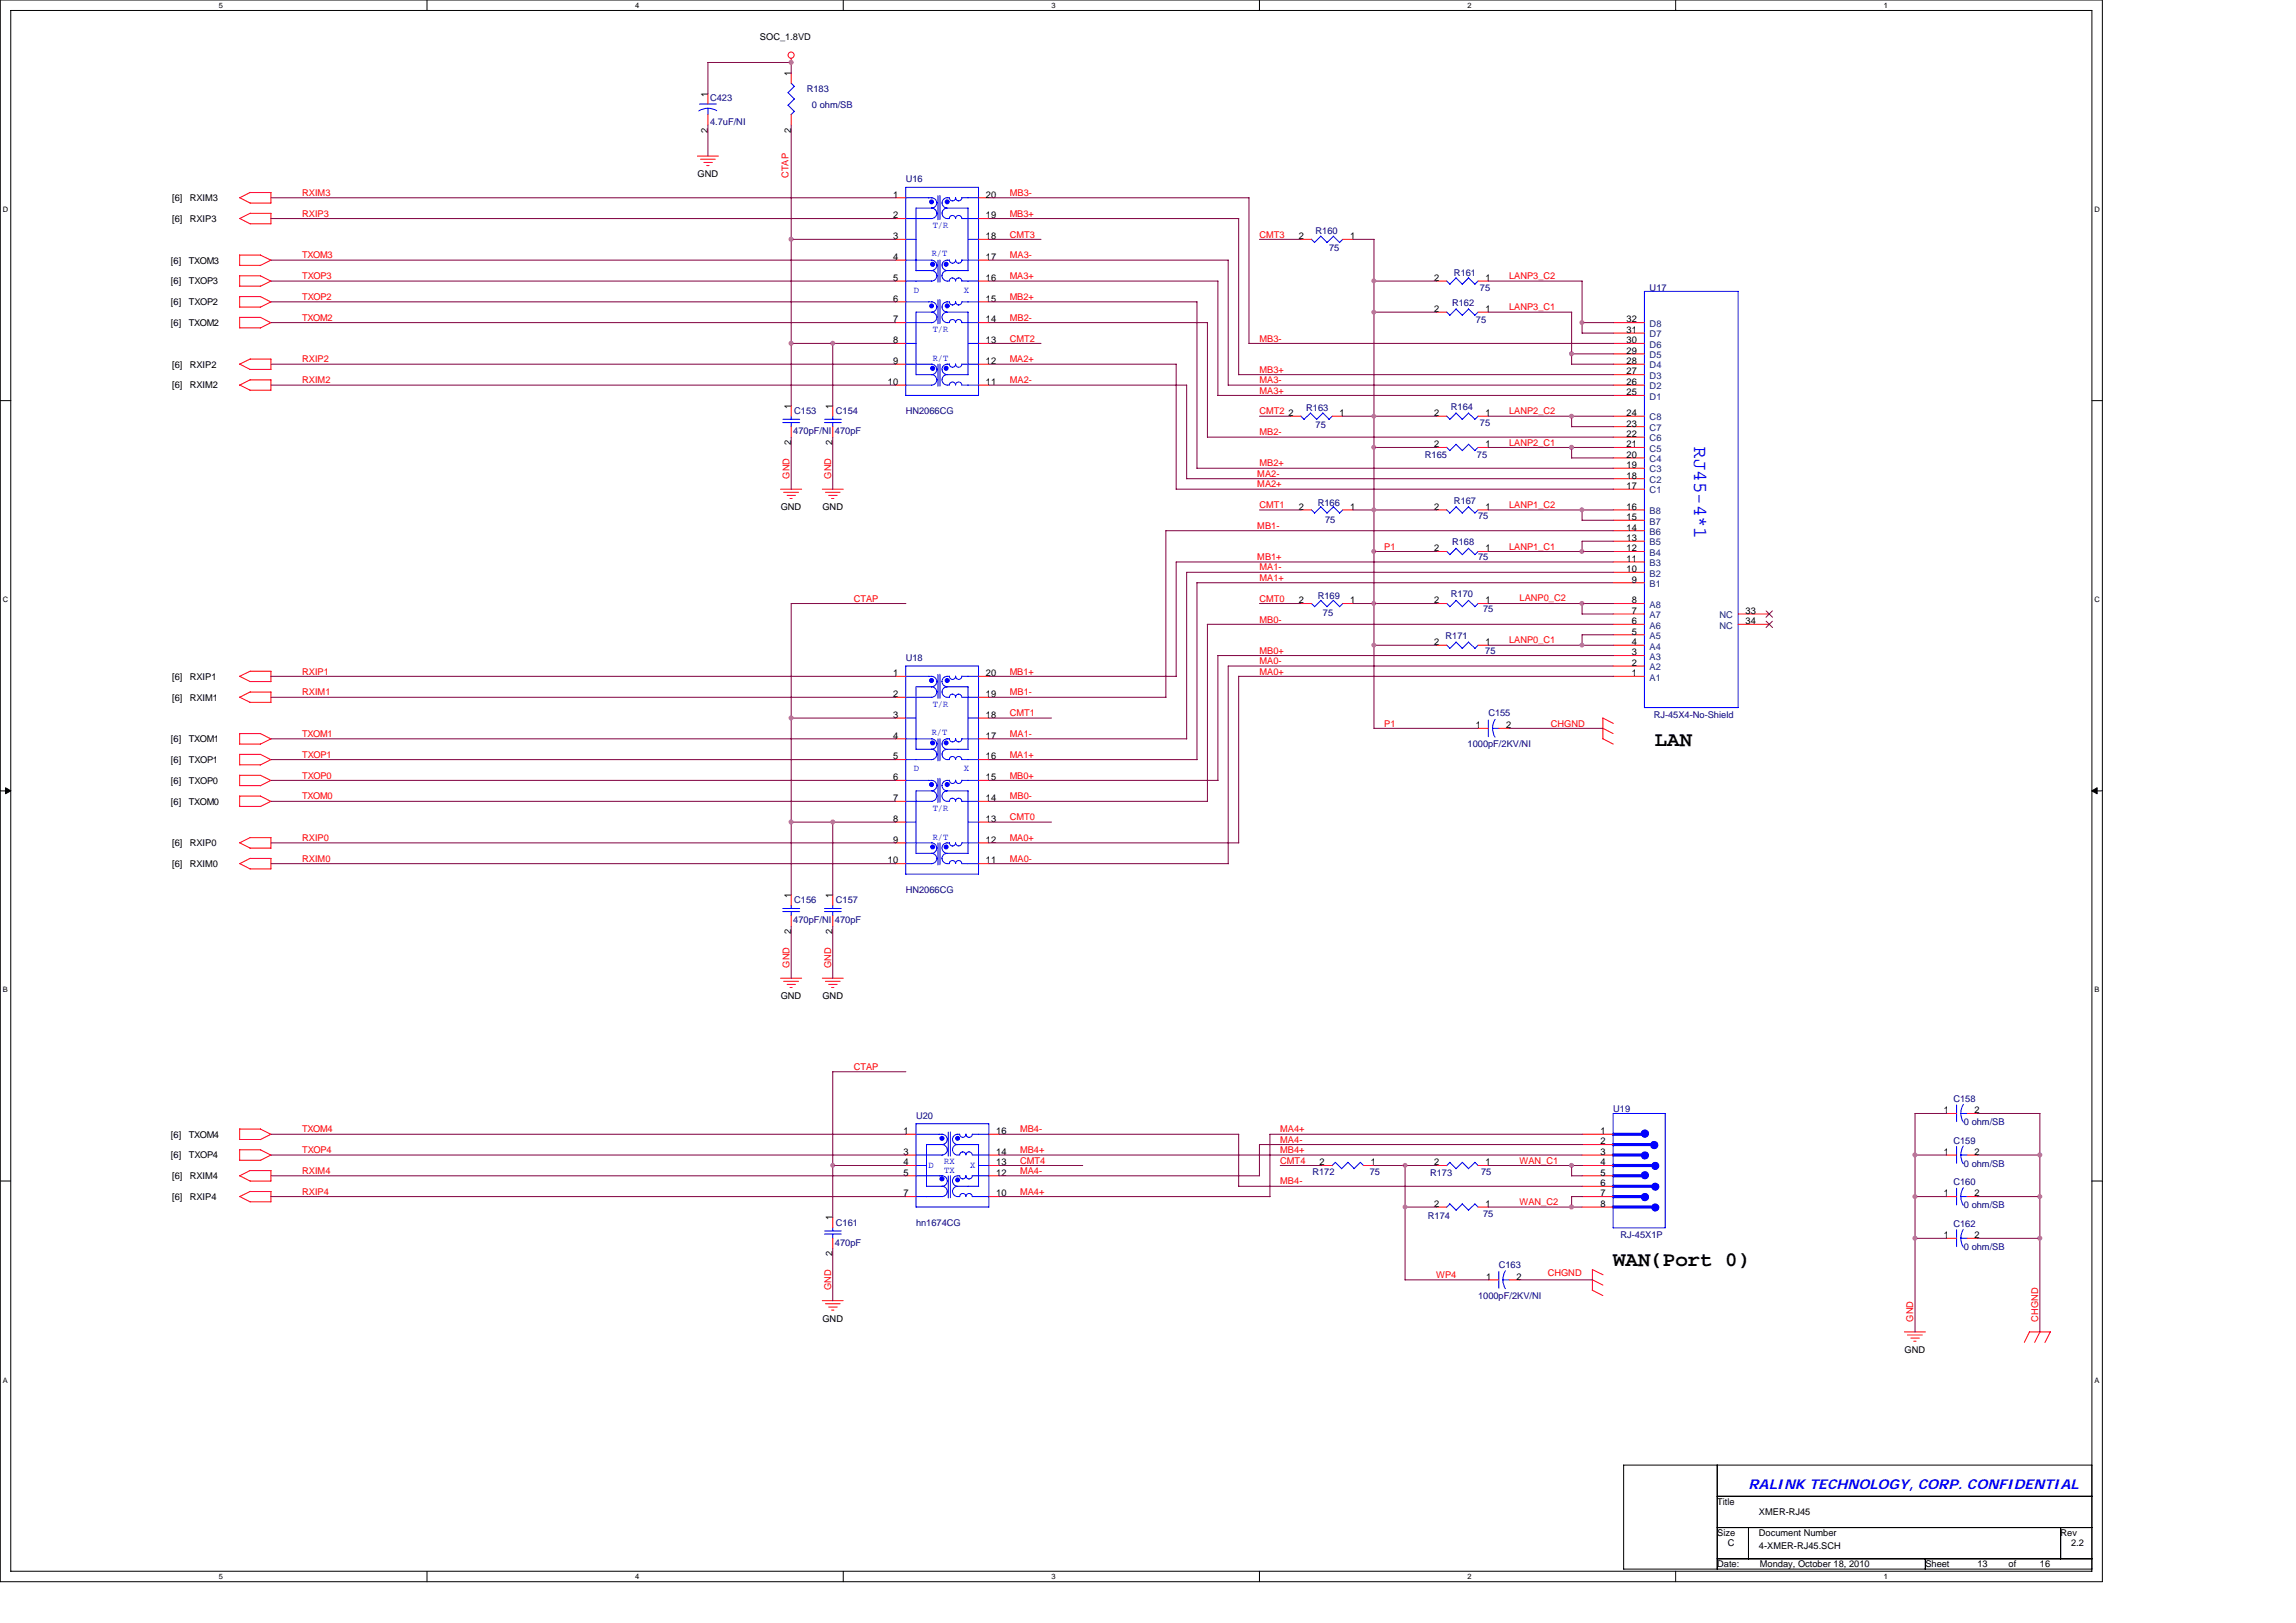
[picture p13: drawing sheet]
<svg xmlns="http://www.w3.org/2000/svg" width="297mm" height="210mm" viewBox="0 0 297 210" stroke-linecap="round" stroke-linejoin="round" font-family="sans-serif">
<defs><g id="words">
<g font-size="2.7">
<text x="214.1" y="96.5">LAN</text>
<text x="208.7" y="163.8">WAN(Port 0)</text>
</g>
<text font-size="2.6" fill="#00f" x="219.2" y="57.9" transform="rotate(90 219.2 57.9)">RJ45-4*1</text>
<text font-size="1.8" fill="#00f" x="226.2" y="192.7">RALINK TECHNOLOGY, CORP. CONFIDENTIAL</text>
<g font-size="1.2">
<text x="98.3" y="5.1">SOC_1.8VD</text>
<text x="102.3" y="9.8" transform="rotate(-90 102.3 9.8)">1</text>
<text x="91.6" y="17.2" transform="rotate(-90 91.6 17.2)">2</text>
<text x="91.6" y="12.5" transform="rotate(-90 91.6 12.5)">1</text>
<text x="102.3" y="17.2" transform="rotate(-90 102.3 17.2)">2</text>
<text x="90.3" y="22.9">GND</text>
<text x="22.3" y="26">[6]</text>
<text x="22.3" y="28.7">[6]</text>
<text x="24.5" y="26">RXIM3</text>
<text x="24.5" y="28.7">RXIP3</text>
<text x="115.5" y="25.6">1</text>
<text x="115.5" y="28.3">2</text>
<text x="127.5" y="25.6">20</text>
<text x="127.5" y="28.3">19</text>
<text x="22.1" y="34.1">[6]</text>
<text x="24.4" y="34.1">TXOM3</text>
<text x="115.5" y="33.6">4</text>
<text x="115.5" y="30.9">3</text>
<text x="127.5" y="30.9">18</text>
<text x="127.5" y="33.6">17</text>
<text x="168" y="30.9">2</text>
<text x="174.7" y="30.9">1</text>
<text x="22.1" y="36.8">[6]</text>
<text x="22.1" y="39.5">[6]</text>
<text x="24.4" y="36.8">TXOP3</text>
<text x="24.4" y="39.5">TXOP2</text>
<text x="115.5" y="36.3">5</text>
<text x="115.5" y="39">6</text>
<text x="115.5" y="41.7">7</text>
<text x="127.5" y="36.3">16</text>
<text x="127.5" y="41.7">14</text>
<text x="127.5" y="39">15</text>
<text x="185.5" y="36.3">2</text>
<text x="185.5" y="40.4">2</text>
<text x="192.2" y="36.3">1</text>
<text x="192.2" y="40.4">1</text>
<text x="210.4" y="41.7">32</text>
<text x="22.1" y="42.2">[6]</text>
<text x="22.3" y="47.6">[6]</text>
<text x="24.4" y="42.2">TXOM2</text>
<text x="24.5" y="47.6">RXIP2</text>
<text x="115.5" y="44.4">8</text>
<text x="115.5" y="47.1">9</text>
<text x="127.5" y="47.1">12</text>
<text x="127.5" y="44.4">13</text>
<text x="210.4" y="47.1">28</text>
<text x="210.4" y="45.8">29</text>
<text x="210.4" y="44.4">30</text>
<text x="210.4" y="43.1">31</text>
<text x="22.3" y="50.2">[6]</text>
<text x="24.5" y="50.2">RXIM2</text>
<text x="102.3" y="52.9" transform="rotate(-90 102.3 52.9)">1</text>
<text x="107.7" y="52.9" transform="rotate(-90 107.7 52.9)">1</text>
<text x="114.9" y="49.8">10</text>
<text x="127.5" y="49.8">11</text>
<text x="166.7" y="53.8">2</text>
<text x="173.3" y="53.8">1</text>
<text x="185.5" y="53.8">2</text>
<text x="192.2" y="53.8">1</text>
<text x="210.4" y="53.8">24</text>
<text x="210.4" y="51.1">25</text>
<text x="210.4" y="49.8">26</text>
<text x="210.4" y="48.5">27</text>
<text x="102.3" y="57.6" transform="rotate(-90 102.3 57.6)">2</text>
<text x="107.7" y="57.6" transform="rotate(-90 107.7 57.6)">2</text>
<text x="185.5" y="57.9">2</text>
<text x="192.2" y="57.9">1</text>
<text x="210.4" y="59.2">20</text>
<text x="210.4" y="57.9">21</text>
<text x="210.4" y="56.5">22</text>
<text x="210.4" y="55.2">23</text>
<text x="101" y="66">GND</text>
<text x="106.4" y="66">GND</text>
<text x="168" y="66">2</text>
<text x="174.7" y="66">1</text>
<text x="185.5" y="66">2</text>
<text x="192.2" y="66">1</text>
<text x="210.4" y="66">16</text>
<text x="210.4" y="63.3">17</text>
<text x="210.4" y="61.9">18</text>
<text x="210.4" y="60.6">19</text>
<text x="185.5" y="71.3">2</text>
<text x="192.2" y="71.3">1</text>
<text x="210.4" y="71.3">12</text>
<text x="210.4" y="70">13</text>
<text x="210.4" y="68.6">14</text>
<text x="210.4" y="67.3">15</text>
<text x="210.4" y="74">10</text>
<text x="210.4" y="72.7">11</text>
<text x="211.1" y="75.4">9</text>
<text x="168" y="78.1">2</text>
<text x="174.7" y="78.1">1</text>
<text x="185.5" y="78.1">2</text>
<text x="185.5" y="83.5">2</text>
<text x="192.2" y="78.1">1</text>
<text x="192.2" y="83.5">1</text>
<text x="211.1" y="83.5">4</text>
<text x="211.1" y="82.1">5</text>
<text x="211.1" y="80.8">6</text>
<text x="211.1" y="79.4">7</text>
<text x="211.1" y="78.1">8</text>
<text x="225.8" y="80.8">34</text>
<text x="225.8" y="79.4">33</text>
<text x="22.3" y="87.9">[6]</text>
<text x="24.5" y="87.9">RXIP1</text>
<text x="115.5" y="87.5">1</text>
<text x="127.5" y="87.5">20</text>
<text x="211.1" y="87.5">1</text>
<text x="211.1" y="86.1">2</text>
<text x="211.1" y="84.8">3</text>
<text x="22.3" y="90.6">[6]</text>
<text x="24.5" y="90.6">RXIM1</text>
<text x="115.5" y="90.2">2</text>
<text x="115.5" y="95.6">4</text>
<text x="115.5" y="92.9">3</text>
<text x="127.5" y="90.2">19</text>
<text x="127.5" y="92.9">18</text>
<text x="127.5" y="95.6">17</text>
<text x="190.9" y="94.2">1</text>
<text x="194.9" y="94.2">2</text>
<text x="22.1" y="96">[6]</text>
<text x="22.1" y="98.7">[6]</text>
<text x="22.1" y="101.4">[6]</text>
<text x="24.4" y="96">TXOM1</text>
<text x="24.4" y="98.7">TXOP1</text>
<text x="24.4" y="101.4">TXOP0</text>
<text x="115.5" y="98.3">5</text>
<text x="115.5" y="100.9">6</text>
<text x="127.5" y="98.3">16</text>
<text x="127.5" y="100.9">15</text>
<text x="22.1" y="104.1">[6]</text>
<text x="24.4" y="104.1">TXOM0</text>
<text x="115.5" y="103.7">7</text>
<text x="115.5" y="106.3">8</text>
<text x="127.5" y="106.3">13</text>
<text x="127.5" y="103.7">14</text>
<text x="22.3" y="109.5">[6]</text>
<text x="22.3" y="112.2">[6]</text>
<text x="24.5" y="109.5">RXIP0</text>
<text x="24.5" y="112.2">RXIM0</text>
<text x="114.9" y="111.7">10</text>
<text x="115.5" y="109">9</text>
<text x="127.5" y="111.7">11</text>
<text x="127.5" y="109">12</text>
<text x="102.3" y="116.2" transform="rotate(-90 102.3 116.2)">1</text>
<text x="107.7" y="116.2" transform="rotate(-90 107.7 116.2)">1</text>
<text x="102.3" y="120.8" transform="rotate(-90 102.3 120.8)">2</text>
<text x="107.7" y="120.8" transform="rotate(-90 107.7 120.8)">2</text>
<text x="101" y="129.3">GND</text>
<text x="106.4" y="129.3">GND</text>
<text x="22.1" y="147.2">[6]</text>
<text x="22.1" y="149.9">[6]</text>
<text x="24.4" y="147.2">TXOM4</text>
<text x="24.4" y="149.9">TXOP4</text>
<text x="116.9" y="146.7">1</text>
<text x="116.9" y="149.4">3</text>
<text x="128.9" y="146.7">16</text>
<text x="128.9" y="149.4">14</text>
<text x="207.1" y="146.7">1</text>
<text x="207.1" y="148.1">2</text>
<text x="207.1" y="149.4">3</text>
<text x="251.5" y="144">1</text>
<text x="251.5" y="149.4">1</text>
<text x="255.4" y="144">2</text>
<text x="255.4" y="149.4">2</text>
<text x="22.3" y="152.5">[6]</text>
<text x="22.3" y="155.3">[6]</text>
<text x="24.5" y="152.5">RXIM4</text>
<text x="24.5" y="155.3">RXIP4</text>
<text x="116.9" y="152.1">5</text>
<text x="116.9" y="154.8">7</text>
<text x="116.9" y="150.8">4</text>
<text x="128.9" y="150.8">13</text>
<text x="128.9" y="152.1">12</text>
<text x="128.9" y="154.8">10</text>
<text x="170.7" y="150.8">2</text>
<text x="177.4" y="150.8">1</text>
<text x="185.5" y="150.8">2</text>
<text x="192.2" y="150.8">1</text>
<text x="207.1" y="153.5">6</text>
<text x="207.1" y="150.8">4</text>
<text x="207.1" y="152.1">5</text>
<text x="207.1" y="154.8">7</text>
<text x="251.5" y="154.8">1</text>
<text x="255.4" y="154.8">2</text>
<text x="107.7" y="157.9" transform="rotate(-90 107.7 157.9)">1</text>
<text x="185.5" y="156.1">2</text>
<text x="192.2" y="156.1">1</text>
<text x="207.1" y="156.1">8</text>
<text x="251.5" y="160.2">1</text>
<text x="255.4" y="160.2">2</text>
<text x="107.7" y="162.6" transform="rotate(-90 107.7 162.6)">2</text>
<text x="192.3" y="165.6">1</text>
<text x="196.2" y="165.6">2</text>
<text x="106.4" y="171">GND</text>
<text x="246.4" y="175">GND</text>
<text x="222.2" y="194.7">Title</text>
<text x="227.6" y="196">XMER-RJ45</text>
<text x="222.2" y="198.7">Size</text>
<text x="222.2" y="202.8">Date:</text>
<text x="223.5" y="200.1">C</text>
<text x="227.6" y="198.7">Document Number</text>
<text x="227.6" y="200.3">4-XMER-RJ45.SCH</text>
<text x="227.7" y="202.8">Monday, October 18, 2010</text>
<text x="249.1" y="202.8">Sheet</text>
<text x="255.8" y="202.8">13</text>
<text x="259.9" y="202.8">of</text>
<text x="263.9" y="202.8">16</text>
<text x="266.6" y="198.7">Rev</text>
<text x="267.9" y="200.1">2.2</text>
</g>
<g font-size="1.2" fill="#000080">
<text x="104.4" y="11.9">R183</text>
<text x="91.9" y="13.1">C423</text>
<text x="91.9" y="16.2">4.7uF/NI</text>
<text x="105" y="14">0 ohm/SB</text>
<text x="117.2" y="23.6">U16</text>
<text x="170.2" y="30.3">R160</text>
<text x="172" y="32.5">75</text>
<text x="188.1" y="35.7">R161</text>
<text x="187.9" y="39.6">R162</text>
<text x="190.9" y="41.8">75</text>
<text x="191.5" y="37.6">75</text>
<text x="213.4" y="37.6">U17</text>
<text x="102.8" y="53.6">C153</text>
<text x="108.1" y="53.6">C154</text>
<text x="117.2" y="53.6">HN2066CG</text>
<text x="169" y="53.2">R163</text>
<text x="187.7" y="53.1">R164</text>
<text x="102.6" y="56.2">470pF/NI 470pF</text>
<text x="170.2" y="55.4">75</text>
<text x="184.3" y="59.3">R165</text>
<text x="191.1" y="59.3">75</text>
<text x="191.5" y="55.1">75</text>
<text x="170.5" y="65.4">R166</text>
<text x="188.1" y="65.2">R167</text>
<text x="171.4" y="67.6">75</text>
<text x="187.9" y="70.6">R168</text>
<text x="191.2" y="67.2">75</text>
<text x="170.5" y="77.4">R169</text>
<text x="187.7" y="77.3">R170</text>
<text x="191.2" y="72.5">75</text>
<text x="171.2" y="79.7">75</text>
<text x="187" y="82.7">R171</text>
<text x="191.9" y="79.2">75</text>
<text x="117.2" y="85.5">U18</text>
<text x="192.1" y="84.6">75</text>
<text x="192.5" y="92.6">C155</text>
<text x="213.9" y="92.9">RJ-45X4-No-Shield</text>
<text x="189.9" y="96.7">1000pF/2KV/NI</text>
<text x="102.6" y="119.4">470pF/NI 470pF</text>
<text x="102.8" y="116.9">C156</text>
<text x="108.1" y="116.9">C157</text>
<text x="117.2" y="115.5">HN2066CG</text>
<text x="208.7" y="143.8">U19</text>
<text x="252.7" y="142.6">C158</text>
<text x="118.5" y="144.8">U20</text>
<text x="252.7" y="148">C159</text>
<text x="254.1" y="145.6">0 ohm/SB</text>
<text x="169.8" y="152">R172</text>
<text x="177.2" y="152">75</text>
<text x="185" y="152.1">R173</text>
<text x="191.6" y="152">75</text>
<text x="252.7" y="153.4">C160</text>
<text x="254.1" y="150.9">0 ohm/SB</text>
<text x="108" y="161.2">470pF</text>
<text x="108.1" y="158.6">C161</text>
<text x="118.5" y="158.6">hn1674CG</text>
<text x="184.7" y="157.7">R174</text>
<text x="191.9" y="157.4">75</text>
<text x="209.7" y="160.2">RJ-45X1P</text>
<text x="252.7" y="158.7">C162</text>
<text x="254.1" y="156.3">0 ohm/SB</text>
<text x="254.1" y="161.7">0 ohm/SB</text>
<text x="193.9" y="164">C163</text>
<text x="191.2" y="168">1000pF/2KV/NI</text>
</g>
<g font-size="1.2" fill="#f00">
<text x="102" y="23" transform="rotate(-90 102 23)">CTAP</text>
<text x="39.1" y="25.3">RXIM3</text>
<text x="39.1" y="28">RXIP3</text>
<text x="130.6" y="25.3">MB3-</text>
<text x="130.6" y="28">MB3+</text>
<text x="39.1" y="33.4">TXOM3</text>
<text x="130.6" y="33.4">MA3-</text>
<text x="130.6" y="30.7">CMT3</text>
<text x="162.9" y="30.7">CMT3</text>
<text x="39.1" y="36.1">TXOP3</text>
<text x="39.1" y="38.8">TXOP2</text>
<text x="39.1" y="41.5">TXOM2</text>
<text x="130.6" y="41.5">MB2-</text>
<text x="130.6" y="38.8">MB2+</text>
<text x="130.6" y="36.1">MA3+</text>
<text x="195.2" y="40.2">LANP3_C1</text>
<text x="195.2" y="36.1">LANP3_C2</text>
<text x="39.1" y="46.9">RXIP2</text>
<text x="130.6" y="44.2">CMT2</text>
<text x="130.6" y="46.9">MA2+</text>
<text x="162.9" y="44.2">MB3-</text>
<text x="39.1" y="49.6">RXIM2</text>
<text x="130.6" y="49.6">MA2-</text>
<text x="162.9" y="49.6">MA3-</text>
<text x="162.9" y="53.6">CMT2</text>
<text x="162.9" y="50.9">MA3+</text>
<text x="162.9" y="48.2">MB3+</text>
<text x="195.2" y="53.6">LANP2_C2</text>
<text x="162.9" y="56.3">MB2-</text>
<text x="195.2" y="57.7">LANP2_C1</text>
<text x="102.1" y="61.9" transform="rotate(-90 102.1 61.9)">GND</text>
<text x="107.5" y="61.9" transform="rotate(-90 107.5 61.9)">GND</text>
<text x="162.7" y="63">MA2+</text>
<text x="162.7" y="61.7">MA2-</text>
<text x="162.9" y="60.3">MB2+</text>
<text x="162.9" y="65.7">CMT1</text>
<text x="195.2" y="65.7">LANP1_C2</text>
<text x="162.7" y="68.4">MB1-</text>
<text x="179.1" y="71.1">P1</text>
<text x="195.2" y="71.1">LANP1_C1</text>
<text x="110.4" y="77.9">CTAP</text>
<text x="162.7" y="72.5">MB1+</text>
<text x="162.9" y="75.1">MA1+</text>
<text x="162.9" y="77.9">CMT0</text>
<text x="162.9" y="73.8">MA1-</text>
<text x="196.6" y="77.7">LANP0_C2</text>
<text x="162.9" y="80.5">MB0-</text>
<text x="195.2" y="83.2">LANP0_C1</text>
<text x="39.1" y="87.3">RXIP1</text>
<text x="39.1" y="90">RXIM1</text>
<text x="130.6" y="90">MB1-</text>
<text x="130.6" y="87.3">MB1+</text>
<text x="162.9" y="84.6">MB0+</text>
<text x="162.9" y="85.9">MA0-</text>
<text x="162.9" y="87.3">MA0+</text>
<text x="39.1" y="95.3">TXOM1</text>
<text x="130.6" y="95.3">MA1-</text>
<text x="130.6" y="92.6">CMT1</text>
<text x="179.1" y="94">P1</text>
<text x="200.6" y="94">CHGND</text>
<text x="39.1" y="98">TXOP1</text>
<text x="39.1" y="100.7">TXOP0</text>
<text x="130.6" y="100.7">MB0+</text>
<text x="130.6" y="98">MA1+</text>
<text x="39.1" y="103.4">TXOM0</text>
<text x="130.6" y="106.1">CMT0</text>
<text x="130.6" y="103.4">MB0-</text>
<text x="39.1" y="108.8">RXIP0</text>
<text x="39.1" y="111.5">RXIM0</text>
<text x="130.6" y="111.5">MA0-</text>
<text x="130.6" y="108.8">MA0+</text>
<text x="102.1" y="125.2" transform="rotate(-90 102.1 125.2)">GND</text>
<text x="107.5" y="125.2" transform="rotate(-90 107.5 125.2)">GND</text>
<text x="110.4" y="138.4">CTAP</text>
<text x="39.1" y="146.5">TXOM4</text>
<text x="39.1" y="149.2">TXOP4</text>
<text x="132" y="146.5">MB4-</text>
<text x="132" y="149.2">MB4+</text>
<text x="165.6" y="149.2">MB4+</text>
<text x="165.6" y="146.5">MA4+</text>
<text x="165.6" y="147.8">MA4-</text>
<text x="39.1" y="151.9">RXIM4</text>
<text x="39.1" y="154.6">RXIP4</text>
<text x="132" y="151.9">MA4-</text>
<text x="132" y="154.6">MA4+</text>
<text x="132" y="150.5">CMT4</text>
<text x="165.6" y="153.2">MB4-</text>
<text x="165.6" y="150.5">CMT4</text>
<text x="196.6" y="155.9">WAN_C2</text>
<text x="196.6" y="150.5">WAN_C1</text>
<text x="107.5" y="166.9" transform="rotate(-90 107.5 166.9)">GND</text>
<text x="185.8" y="165.4">WP4</text>
<text x="200.2" y="165.1">CHGND</text>
<text x="247.5" y="171" transform="rotate(-90 247.5 171)">GND</text>
<text x="263.7" y="171" transform="rotate(-90 263.7 171)">CHGND</text>
</g>
<g font-size="1.2" fill="#00f">
<text x="120.7" y="29.5">T/R</text>
<text x="120.5" y="33.1">R/T</text>
<text x="118.2" y="37.9">D</text>
<text x="124.7" y="37.9">X</text>
<text x="120.7" y="43">T/R</text>
<text x="120.7" y="46.8">R/T</text>
<text x="120.5" y="95.1">R/T</text>
<text x="120.7" y="91.4">T/R</text>
<text x="118.2" y="99.8">D</text>
<text x="124.7" y="99.8">X</text>
<text x="120.7" y="104.9">T/R</text>
<text x="120.7" y="108.7">R/T</text>
<text x="120.1" y="151.1">D</text>
<text x="122.1" y="150.5">RX</text>
<text x="122.1" y="151.8">TX</text>
<text x="125.5" y="151.1">X</text>
</g>
<g font-size="1.2" fill="#004080">
<text x="213.4" y="47.7">D4</text>
<text x="213.4" y="46.3">D5</text>
<text x="213.4" y="45">D6</text>
<text x="213.4" y="43.6">D7</text>
<text x="213.4" y="42.3">D8</text>
<text x="213.4" y="51.7">D1</text>
<text x="213.4" y="50.4">D2</text>
<text x="213.4" y="49">D3</text>
<text x="213.4" y="59.8">C4</text>
<text x="213.4" y="58.4">C5</text>
<text x="213.4" y="57.1">C6</text>
<text x="213.4" y="55.8">C7</text>
<text x="213.4" y="54.4">C8</text>
<text x="213.4" y="63.8">C1</text>
<text x="213.4" y="62.5">C2</text>
<text x="213.4" y="61.1">C3</text>
<text x="213.4" y="71.9">B4</text>
<text x="213.4" y="70.6">B5</text>
<text x="213.4" y="69.2">B6</text>
<text x="213.4" y="67.9">B7</text>
<text x="213.4" y="66.5">B8</text>
<text x="213.4" y="75.9">B1</text>
<text x="213.4" y="74.6">B2</text>
<text x="213.4" y="73.3">B3</text>
<text x="213.4" y="82.7">A5</text>
<text x="213.4" y="81.3">A6</text>
<text x="213.4" y="80">A7</text>
<text x="213.4" y="78.6">A8</text>
<text x="222.5" y="81.3">NC</text>
<text x="222.5" y="80">NC</text>
<text x="213.4" y="88.1">A1</text>
<text x="213.4" y="86.7">A2</text>
<text x="213.4" y="85.4">A3</text>
<text x="213.4" y="84">A4</text>
</g>
<g font-size="1">
<text x="28.3" y="1">5</text>
<text x="82.2" y="1">4</text>
<text x="136" y="1">3</text>
<text x="189.9" y="1">2</text>
<text x="243.7" y="1">1</text>
<text x=".4" y="27.4">D</text>
<text x="271" y="27.4">D</text>
<text x=".4" y="77.9">C</text>
<text x="271" y="77.9">C</text>
<text x=".4" y="128.4">B</text>
<text x="271" y="128.4">B</text>
<text x=".4" y="178.9">A</text>
<text x="271" y="178.9">A</text>
<text x="28.3" y="204.3">5</text>
<text x="82.2" y="204.3">4</text>
<text x="136" y="204.3">3</text>
<text x="189.9" y="204.3">2</text>
<text x="243.7" y="204.3">1</text>
</g>
</g></defs>
<path d="M0 0h272v204.6h-272zM1.4 1.4h269.2v201.9h-269.2z" fill="none" stroke="#000" stroke-width=".13"/>
<g fill="#fff">
<path d="M28.3 .1h.5v1.1h-.5z"/>
<path d="M28.3 203.4h.5v1.1h-.5z"/>
</g>
<path d="M55.2 0v1.4M55.2 203.3v1.3" fill="none" stroke="#000" stroke-width=".13"/>
<g fill="#fff">
<path d="M82.2 .1h.5v1.1h-.5z"/>
<path d="M82.2 203.4h.5v1.1h-.5z"/>
</g>
<path d="M109.1 0v1.4M109.1 203.3v1.3" fill="none" stroke="#000" stroke-width=".13"/>
<g fill="#fff">
<path d="M136 .1h.5v1.1h-.5z"/>
<path d="M136 203.4h.5v1.1h-.5z"/>
</g>
<path d="M162.9 0v1.4M162.9 203.3v1.3" fill="none" stroke="#000" stroke-width=".13"/>
<g fill="#fff">
<path d="M189.9 .1h.5v1.1h-.5z"/>
<path d="M189.9 203.4h.5v1.1h-.5z"/>
</g>
<path d="M216.8 0v1.4M216.8 203.3v1.3" fill="none" stroke="#000" stroke-width=".13"/>
<g fill="#fff">
<path d="M243.7 .1h.5v1.1h-.5z"/>
<path d="M243.7 203.4h.5v1.1h-.5z"/>
<path d="M.4 26.6h.7v1h-.7z"/>
<path d="M271 26.6h.6v1h-.6z"/>
<path d="M.4 77.1h.7v1h-.7z"/>
<path d="M271 77.1h.6v1h-.6z"/>
</g>
<path d="M0 51.8h1.4M270.6 51.8h1.4" fill="none" stroke="#000" stroke-width=".13"/>
<g fill="#fff">
<path d="M.4 127.6h.6v1h-.6z"/>
<path d="M271 127.6h.6v1h-.6z"/>
</g>
<path d="M0 102.3h1.4M270.6 102.3h1.4" fill="none" stroke="#000" stroke-width=".13"/>
<path d="M.7 101.9l.7 .4-.7 .4zM270.6 102.3l.7-.4v.8z" fill="#000" stroke="#000" stroke-width=".13"/>
<g fill="#fff">
<path d="M.4 178h.6v1.1h-.6z"/>
<path d="M271 178h.6v1.1h-.6z"/>
</g>
<path d="M0 152.8h1.4M270.6 152.8h1.4M210.1 189.5h60.5v13.5h-60.5zM222.2 193.6h48.4M222.2 189.5v13.5M222.2 197.6h48.4M226.2 197.6v4.1M266.6 197.6v4.1M222.2 201.7h48.4M249.1 201.7v1.3" fill="none" stroke="#000" stroke-width=".13"/>
<g fill="none" stroke="#f00" stroke-width=".13">
<path d="M91.6 12.1v1.4M91.6 14.8v1.4M102.4 7.6v.5M102.4 9.4v1.4M102.4 14.8v1.4M31 25.6l1.4 .7M31 28.3l1.4 .7M31 34.3h2.7M31 37h2.7M31 39.7h2.7M31 34.3v-1.3h2.7l1.4 .7-1.4 .7M31 38.4v1.3"/>
<path d="M31 25.6l1.4-.7h2.6v1.4M31 28.3l1.4-.7h2.6v1.4M31 38.4h2.7l1.4 .7M32.3 26.3h2.7M32.3 29h2.7M35 36.4l-1.3 .6M35 39.1l-1.3 .7M35.1 36.4l-1.4-.7h-2.7v1.3M90.2 20.2h2.7M90.6 20.6h1.9M91.1 21h1.1M91.4 21.4h.3"/>
<path d="M115.8 25.6h1.4M115.8 28.3h1.4M115.8 33.7h1.4M115.8 36.4h1.4M115.8 31h1.4M115.8 39.1h1.4M126.6 25.6h1.3M126.6 28.3h1.3M126.6 33.7h1.3M126.6 36.4h1.3M126.6 31h1.3M126.6 39.1h1.3"/>
<path d="M168.3 31h1.4M173.7 31h1.3M185.8 36.4h1.4M191.2 36.4h1.3M31 42.4h2.7M31 47.1l1.4 .7M31 49.8l1.4 .7M31 41v1.4M31 47.1l1.4-.6h2.6v1.3h-2.7M31 41.1h2.7l1.4 .7-1.4 .6M32.4 49.1h2.6v1.4h-2.7M32.4 49.1l-1.4 .7"/>
<path d="M102.4 52.5v1.3M102.4 55.2v1.4M107.7 52.5v1.3M107.7 55.2v1.4M115.8 41.7h1.4M115.8 44.4h1.4M115.8 47.1h1.4M115.8 49.8h1.4M126.6 41.7h1.3M126.6 44.4h1.3M126.6 47.1h1.3M126.6 49.8h1.3"/>
<path d="M167 53.8h1.3M172.4 53.8h1.3M185.8 53.8h1.4M185.8 57.9h1.4M185.8 40.4h1.4M191.2 53.8h1.3M191.2 57.9h1.3M191.2 40.4h1.3M208.7 53.8h4M208.7 41.7h4M208.7 44.4h4M208.7 47.1h4"/>
<path d="M208.7 49.8h4M208.7 59.2h4M208.7 57.9h4M208.7 56.6h4M208.7 55.2h4M208.7 51.2h4M208.7 48.5h4M208.7 45.8h4M208.7 43.1h4M101 63.3h2.7M101.4 63.7h1.9M101.8 64.1h1.1"/>
<path d="M102.2 64.5h.3M106.4 63.3h2.7M106.8 63.7h1.9M107.2 64.1h1.1M107.6 64.5h.3M168.3 78.1h1.4M168.3 66h1.4M173.7 78.1h1.3M173.7 66h1.3M185.8 78.1h1.4M185.8 71.4h1.4M185.8 66h1.4"/>
<path d="M191.2 78.1h1.3M191.2 71.4h1.3M191.2 66h1.3M208.7 63.3h4M208.7 79.4h4M208.7 78.1h4M208.7 75.4h4M208.7 74h4M208.7 72.7h4M208.7 71.4h4M208.7 70h4M208.7 68.7h4"/>
<path d="M208.7 67.3h4M208.7 66h4M208.7 61.9h4M208.7 60.6h4M224.9 79.4h4M31 87.5l1.4 .7M31 90.2l1.4 .7M31 96.3h2.7M31 99h2.7M31 94.9v1.4M31 97.6v1.4M31 87.5l1.4-.7h2.6v1.4"/>
<path d="M31 90.2l1.4-.7h2.6v1.4h-2.7M31 94.9h2.7l1.4 .7M31 97.6h2.7l1.4 .7-1.4 .7M32.3 88.2h2.7M35 95.6l-1.3 .7M115.8 87.5h1.4M115.8 90.2h1.4M115.8 95.6h1.4M115.8 98.3h1.4M115.8 92.9h1.4M126.6 87.5h1.3M126.6 90.2h1.3"/>
<path d="M126.6 95.6h1.3M126.6 98.3h1.3M126.6 92.9h1.3M185.8 83.5h1.4M191.2 83.5h1.3M191.2 94.2h1.3M193.9 94.2h1.3M207.3 94.2l1.4 .7M208.7 87.5h4M208.7 86.2h4M208.7 84.8h4M208.7 83.5h4"/>
<path d="M208.7 82.1h4M208.7 80.8h4M208.7 93.6l-1.3-.7-.1 2.7 1.4 .7M224.9 80.8h4M31 101.6h2.7M31 104.3h2.7M31 109l1.4 .7M31 111.7l1.4 .7M31 101.6v-1.3h2.7l1.4 .7-1.4 .7M31 103v1.3M31 103h2.7l1.4 .7M32.4 108.4h2.6v1.3h-2.7"/>
<path d="M32.4 111.1h2.6v1.3h-2.7M32.4 108.4l-1.4 .7M32.4 111l-1.4 .7M35 103.7l-1.3 .7M102.4 115.8v1.3M102.4 118.5v1.3M107.7 115.8v1.3M107.7 118.5v1.3M115.8 101h1.4M115.8 103.7h1.4M115.8 106.4h1.4M115.8 109.1h1.4"/>
<path d="M115.8 111.7h1.4M126.6 101h1.3M126.6 103.7h1.3M126.6 106.4h1.3M126.6 109.1h1.3M126.6 111.7h1.3M101 126.6h2.7M101.4 127h1.9M101.8 127.4h1.1M102.2 127.8h.3M106.4 126.6h2.7M106.8 127h1.9"/>
<path d="M107.2 127.4h1.1M107.6 127.8h.3M31 147.4h2.7M31 150.1h2.7M31 152.1l1.4 .7M31 154.8l1.4 .7M31 154.8l1.4-.6h2.6v1.3h-2.7M32.3 152.8h2.7M32.4 151.4h2.7l-.1 1.4M32.4 151.4l-1.4 .7M35 146.7l-1.3 .7M35 149.4l-1.3 .7"/>
<path d="M35.1 146.8l-1.4-.7h-2.7v1.3M35.1 149.5l-1.4-.7-2.7-.1v1.4M107.7 157.5v1.4M117.2 146.7h1.3M117.2 149.4h1.3M117.2 150.8h1.3M117.2 152.1h1.3M117.2 154.8h1.3M127.9 146.7h1.4M127.9 149.4h1.4M127.9 150.8h1.4M127.9 152.1h1.4"/>
<path d="M127.9 154.8h1.4M171 150.8h1.4M176.4 150.8h1.4M185.8 150.8h1.4M185.8 156.2h1.4M191.2 150.8h1.3M191.2 156.2h1.3M204.7 146.7h4M204.7 148.1h4M204.7 149.4h4M204.7 153.5h4M204.7 150.8h4"/>
<path d="M204.7 152.1h4M204.7 154.8h4M204.7 156.2h4M251.8 149.4h1.3M251.8 154.8h1.3M251.8 144.1h1.3M254.5 149.4h1.3M254.5 154.8h1.3M254.5 144.1h1.3M106.4 168.3h2.7M106.8 168.7h1.9M107.2 169.1h1.1"/>
<path d="M107.6 169.5h.3M107.7 160.2v1.3M192.5 165.6h1.4M195.2 165.6h1.4M206 166.9l1.4 .7M206 165.6l1.4 .7M207.4 164.9l-1.4-.7v2.7M246.4 172.3h2.7M246.8 172.7h1.9M247.2 173.1h1.1M247.6 173.5h.3M251.8 160.2h1.3"/>
<path d="M254.5 160.2h1.3M262.5 172.3h2.8M262.6 172.3l-.7 1.4M263.9 172.3l-.7 1.4M265.3 172.3l-.7 1.4"/>
<circle cx="102.3" cy="7.1" r=".4"/>
</g>
<g fill="none" stroke="#00f" stroke-width=".13">
<path d="M90.5 13.5h2.2M91.6 14v.8M92.7 14.3l-.5-.2-.6-.1-.6 .1-.6 .3M102 12l.8 .8M102.4 10.8l.4 .4M102.8 11.2l-.9 .8M102.8 12.8l-.9 .8 .9 .8M102.8 14.4l-.5 .4M117.2 25.6h3.4M117.2 28.3h3.4M117.2 31h1.3M117.2 24.2h9.4v27h-9.4z"/>
<path d="M117.2 33.7h3.4M117.2 36.4h3.3M117.2 39.1h3.4M118.5 35h2.1M120.5 25.6a.67 .67 0 0 1 .7 .7 .67 .67 0 0 1-.7 .6 .68 .68 0 0 1 .7 .7 .68 .68 0 0 1-.7 .7M120.5 33.7a.68 .68 0 0 1 .7 .6 .68 .68 0 0 1-.7 .7 .68 .68 0 0 1 .7 .7 .68 .68 0 0 1-.7 .7M120.5 39.1a.67 .67 0 0 1 .7 .6 .67 .67 0 0 1-.7 .7 .68 .68 0 0 1 .7 .7 .68 .68 0 0 1-.7 .6M120.6 26.9h-2.1v8.1M121.3 25.3v3.1M121.3 33.7v2.8M121.3 38.8v3.1M121.6 25.3v3.1"/>
<path d="M121.6 33.6v2.9M121.6 38.8v3.1M122.4 26.9h2.9M122.6 35h2.7M122.8 33.7a.7 .7 0 0 0-.9 .5 .7 .7 0 0 0 .6 .8 .7 .7 0 0 0-.6 .9 .7 .7 0 0 0 .9 .5 .4 .4 0 0 1 .4-.4 .4 .4 0 0 1 .4 .3 .4 .4 0 0 1 .4-.3 .4 .4 0 0 1 .4 .3l2.2 .1M122.8 33.6a.4 .4 0 0 0 .4 .5 .4 .4 0 0 0 .4-.5 .4 .4 0 0 0 .4 .5 .4 .4 0 0 0 .4-.5M124.4 33.7h2.2M125.2 31h1.4M125.2 26.9v8.1M126.6 25.6h-2.2a.4 .4 0 0 1-.4 .4 .4 .4 0 0 1-.4-.4 .4 .4 0 0 1-.4 .4 .4 .4 0 0 1-.4-.4 .69 .69 0 0 0-.9 .5 .69 .69 0 0 0 .6 .8 .7 .7 0 0 0-.6 .9 .7 .7 0 0 0 .9 .5 .4 .4 0 0 1 .4-.4 .4 .4 0 0 1 .4 .4 .4 .4 0 0 1 .4-.4 .4 .4 0 0 1 .4 .4h2.2M126.6 39.1l-2.2-.1a.4 .4 0 0 1-.4 .5 .4 .4 0 0 1-.4-.5 .4 .4 0 0 1-.4 .5 .4 .4 0 0 1-.4-.5v.1a.69 .69 0 0 0-.9 .4 .69 .69 0 0 0 .6 .9 .7 .7 0 0 0-.6 .8 .7 .7 0 0 0 .9 .5M169.6 30.9l.5 .5"/>
<path d="M170.9 30.5l.8 .9M170.9 30.6l-.9 .8M172.5 30.5l.8 .9M172.5 30.6l-.8 .8M173.7 31l-.4 .4M187.2 36.3l.4 .5M188.4 35.9l.8 .9 .8-.8M188.4 36l-.8 .8M190 35.9l.8 .9M191.2 36.4l-.4 .4M212.7 37.7h12.2v53.8h-12.2zM101.3 54.3h2.2"/>
<path d="M101.3 54.7h2.2M102.4 53.8v.5M102.4 54.7v.5M106.7 54.3h2.1M106.7 54.7h2.1M107.7 53.8v.5M107.7 54.7v.5M117.2 49.8h3.3M117.2 41.7h3.4M117.2 47.1h3.4M117.2 44.4h1.3M120.5 47.1a.68 .68 0 0 1 .7 .7 .68 .68 0 0 1-.7 .7 .68 .68 0 0 1 .7 .6 .68 .68 0 0 1-.7 .7"/>
<path d="M120.6 40.4h-2.1v8.1h2.1M121.3 47.1v2.9M121.6 47.1v2.9M122.4 40.4h2.9M122.6 48.5h2.7M122.8 41.7a.4 .4 0 0 1 .4-.4 .4 .4 0 0 1 .4 .4 .4 .4 0 0 1 .4-.4 .4 .4 0 0 1 .4 .4M122.8 47.1a.7 .7 0 0 0-.9 .5 .7 .7 0 0 0 .6 .9 .7 .7 0 0 0-.6 .8 .7 .7 0 0 0 .9 .5M122.8 49.8a.4 .4 0 0 1 .4-.4 .4 .4 0 0 1 .4 .4 .4 .4 0 0 1 .4-.4 .4 .4 0 0 1 .4 .4M122.8 47.1a.4 .4 0 0 0 .4 .4 .4 .4 0 0 0 .4-.4 .4 .4 0 0 0 .4 .4 .4 .4 0 0 0 .4-.4M124.4 41.7h2.2M124.4 47.1h2.2M124.4 49.8h2.2"/>
<path d="M125.2 40.4v8.1M125.2 44.4h1.4M168.3 53.8l.4 .5M169.5 53.4l.8 .9M169.5 53.4l-.8 .9M171.1 53.4l.9 .9M171.2 53.4l-.9 .9M172.4 53.8l-.5 .5M187.2 53.8l.4 .5M187.2 57.9l.4 .4M187.2 40.4l.4 .4M189.2 54.3l-.8-.9-.8 .9"/>
<path d="M189.2 58.3l-.8-.8-.8 .8M189.2 40.8l-.8-.8-.8 .8M190.8 54.3l-.8-.9-.8 .9M190.8 58.3l-.8-.8-.8 .8M190.8 40.8l-.8-.8-.8 .8M191.2 53.8l-.4 .5M191.2 57.9l-.4 .4M191.2 40.4l-.4 .4M169.6 66l.5 .4M170.9 77.7l.8 .8M170.9 77.7l-.9 .8-.4-.4M171.7 66.4l-.8-.8-.9 .8"/>
<path d="M172.5 77.7l.8 .8 .4-.4M172.5 65.6l.8 .8M172.5 77.7l-.8 .8M172.5 65.6l-.8 .8M173.7 66l-.4 .4M187.2 71.3l.4 .5M187.2 78.1l.4 .4M187.2 66l.4 .4M188.4 70.9l.8 .9 .8-.8M188.4 77.7l.8 .8 .8-.8M188.4 71l-.8 .8M188.4 77.7l-.8 .8"/>
<path d="M189.2 66.4l-.8-.8-.8 .8M190 70.9l.8 .9M190 77.7l.8 .8M190.8 66.4l-.8-.8-.8 .8M191.2 71.4l-.4 .4M191.2 78.1l-.4 .4M191.2 66l-.4 .4M117.2 86.2h9.4v26.9h-9.4zM117.2 87.5h3.4M117.2 90.2h3.4M117.2 92.9h1.3M117.2 95.6h3.4"/>
<path d="M117.2 98.3h3.3M118.5 96.9h2.1M120.5 87.5a.68 .68 0 0 1 .7 .7 .68 .68 0 0 1-.7 .7 .68 .68 0 0 1 .7 .6 .68 .68 0 0 1-.7 .7M120.5 95.6a.68 .68 0 0 1 .7 .7 .68 .68 0 0 1-.7 .6 .67 .67 0 0 1 .7 .7 .67 .67 0 0 1-.7 .7M120.6 88.9h-2.1v8.1M121.3 87.2v3.2M121.3 95.6v2.8M121.6 87.2v3.1M121.6 95.6v2.8M122.4 88.9h2.9M122.6 96.9h2.7M122.8 98.3a.4 .4 0 0 1 .4-.4 .4 .4 0 0 1 .4 .4 .4 .4 0 0 1 .4-.4 .4 .4 0 0 1 .4 .4"/>
<path d="M124.4 98.3h2.2M125.2 92.9h1.4M125.2 88.9v8.1M126.6 87.5h-2.2a.4 .4 0 0 1-.4 .4 .4 .4 0 0 1-.4-.4 .4 .4 0 0 1-.4 .4 .4 .4 0 0 1-.4-.4 .7 .7 0 0 0-.9 .5 .7 .7 0 0 0 .6 .9 .7 .7 0 0 0-.6 .8 .7 .7 0 0 0 .9 .5 .4 .4 0 0 1 .4-.4 .4 .4 0 0 1 .4 .4 .4 .4 0 0 1 .4-.4 .4 .4 0 0 1 .4 .4h2.2M126.6 95.6h-2.2a.4 .4 0 0 1-.4 .4 .4 .4 0 0 1-.4-.4 .4 .4 0 0 1-.4 .4 .4 .4 0 0 1-.4-.4 .7 .7 0 0 0-.9 .5 .7 .7 0 0 0 .6 .8 .69 .69 0 0 0-.6 .9 .69 .69 0 0 0 .9 .5M187.2 83.5l.4 .4M188.4 83.1l.8 .8 .8-.8M188.4 83.1l-.8 .8M190 83.1l.8 .8M191.2 83.5l-.4 .4M192.5 93.2v2.1M193.1 94.2h.8"/>
<path d="M193.4 93.1l-.2 .5-.1 .6 .1 .6 .2 .6M101.3 117.5h2.2M101.3 117.9h2.2M102.4 117.1v.4M102.4 117.9v.6M106.7 117.5h2.1M106.7 117.9h2.1M107.7 117.1v.4M107.7 117.9v.6M117.2 111.7h3.3M117.2 103.7h3.4M117.2 101h3.4"/>
<path d="M117.2 109.1h3.4M117.2 106.4h1.3M120.5 101a.68 .68 0 0 1 .7 .6 .68 .68 0 0 1-.7 .7 .68 .68 0 0 1 .7 .7 .68 .68 0 0 1-.7 .7M120.5 109.1a.68 .68 0 0 1 .7 .6 .68 .68 0 0 1-.7 .7 .67 .67 0 0 1 .7 .7 .67 .67 0 0 1-.7 .6M120.6 102.3h-2.1v8.1h2.1M121.3 100.7v3.1M121.3 109.1v2.8M121.6 100.7v3.1M121.6 109v2.9M122.4 102.3h2.9M122.6 110.4h2.7M122.8 101a.7 .7 0 0 0-.9 .5 .7 .7 0 0 0 .6 .8 .7 .7 0 0 0-.6 .9 .7 .7 0 0 0 .9 .5 .4 .4 0 0 1 .4-.4 .4 .4 0 0 1 .4 .4 .4 .4 0 0 1 .4-.4 .4 .4 0 0 1 .4 .4h2.2"/>
<path d="M122.8 100.9a.4 .4 0 0 0 .4 .5 .4 .4 0 0 0 .4-.5 .4 .4 0 0 0 .4 .5 .4 .4 0 0 0 .4-.5M122.8 109.1a.7 .7 0 0 0-.9 .5 .7 .7 0 0 0 .6 .8 .69 .69 0 0 0-.6 .8 .69 .69 0 0 0 .9 .5M122.8 111.7a.4 .4 0 0 1 .4-.4 .4 .4 0 0 1 .4 .4 .4 .4 0 0 1 .4-.4 .4 .4 0 0 1 .4 .4M122.8 109a.4 .4 0 0 0 .4 .5 .4 .4 0 0 0 .4-.5 .4 .4 0 0 0 .4 .5 .4 .4 0 0 0 .4-.5M124.4 101h2.2M124.4 109.1h2.2M124.4 111.7h2.2M125.2 102.3v8.1M125.2 106.4h1.4M106.7 159.3h2.1M106.7 159.7h2.1M107.7 158.8v.5"/>
<path d="M107.7 159.7v.5M118.5 145.4h9.4v10.8h-9.4zM118.5 146.7h3.4M118.5 149.4h3.4M118.5 150.8h1.4M118.5 152.1h3.4M119.9 153.5h2M121.9 146.7a.67 .67 0 0 1 .7 .7 .67 .67 0 0 1-.7 .7 .68 .68 0 0 1 .7 .7 .68 .68 0 0 1-.7 .6M121.9 152.1a.68 .68 0 0 1 .7 .7 .68 .68 0 0 1-.7 .7 .67 .67 0 0 1 .7 .6 .67 .67 0 0 1-.7 .7h-3.4M121.9 148.1h-2v5.4M122.7 146.5v3.1M122.7 152.1v2.9"/>
<path d="M123 146.5v3.1M123 152.1v2.9M123.8 148.1h2.8M123.9 153.5h2.7M124.2 154.8a.4 .4 0 0 1 .4-.4 .4 .4 0 0 1 .4 .4 .41 .41 0 0 1 .4-.4 .41 .41 0 0 1 .4 .4M125.8 154.8h2.1M126.6 150.8h1.3M126.6 148.1v5.4M127.9 146.7h-2.1a.41 .41 0 0 1-.4 .5 .41 .41 0 0 1-.4-.5 .4 .4 0 0 1-.4 .5 .4 .4 0 0 1-.4-.5 .69 .69 0 0 0-.9 .6 .69 .69 0 0 0 .6 .8 .7 .7 0 0 0-.7 .8 .7 .7 0 0 0 1 .5 .4 .4 0 0 1 .4-.4 .4 .4 0 0 1 .4 .4 .41 .41 0 0 1 .4-.4 .41 .41 0 0 1 .4 .4h2.1M127.9 152.1h-2.1a.41 .41 0 0 1-.4 .4 .41 .41 0 0 1-.4-.4 .4 .4 0 0 1-.4 .4 .4 .4 0 0 1-.4-.4 .7 .7 0 0 0-1 .5 .7 .7 0 0 0 .7 .9 .69 .69 0 0 0-.7 .8 .69 .69 0 0 0 1 .5M172.7 150.4l.8 .8 .9-.8M172.8 150.4l-.5 .4"/>
<path d="M174.4 150.4l.8 .8M176 150.4l.4 .4M176 150.4l-.8 .8M187.6 150.4l.8 .8 .8-.8M187.6 155.7l.8 .9M187.6 150.4l-.4 .4M187.6 155.8l-.4 .4M189.2 150.4l.8 .8 .8-.8M189.2 155.7l.8 .9M189.2 155.8l-.8 .8M190.8 150.4l.4 .4M190.8 155.7l.4 .5"/>
<path d="M190.8 155.8l-.8 .8M208.7 144.1h6.7v14.8h-6.7zM253.1 143v2.1M253.1 148.3v2.2M253.1 153.7v2.2M253.1 159.1v2.2M253.7 149.4l.1 .6 .2 .6M253.7 144.1h.8M253.7 154.8h.8M253.7 149.4h.8M254 159l-.2 .6-.1 .6M254 148.3l-.2 .5-.1 .6"/>
<path d="M254 153.6l-.2 .6-.1 .6 .1 .6 .2 .6M254 142.9a2.19 2.19 0 0 0 0 2.3M193.9 164.5v2.2M194.4 165.6h.9M194.8 164.4l-.3 .6-.1 .6 .1 .6 .3 .5M253.7 160.2l.1 .6 .2 .6M253.7 160.2h.8"/>
</g>
<g fill="#00f" stroke="#00f" stroke-width=".13">
<circle cx="212.8" cy="146.7" r=".47"/>
<circle cx="214" cy="148.1" r=".47"/>
<circle cx="212.8" cy="149.5" r=".46"/>
<circle cx="212.8" cy="152" r=".46"/>
<circle cx="212.8" cy="154.9" r=".47"/>
<circle cx="214.1" cy="150.8" r=".46"/>
<circle cx="214.1" cy="153.5" r=".46"/>
<circle cx="214.1" cy="156.2" r=".46"/>
<circle cx="120.5" cy="26.1" r=".25"/>
<circle cx="122.5" cy="26.1" r=".26"/>
<circle cx="120.7" cy="34.2" r=".27"/>
<circle cx="122.4" cy="34.2" r=".26"/>
<circle cx="122.5" cy="39.6" r=".26"/>
<circle cx="120.5" cy="39.6" r=".25"/>
<circle cx="122.4" cy="47.7" r=".26"/>
<circle cx="120.7" cy="47.7" r=".27"/>
<circle cx="121.9" cy="147.3" r=".26"/>
<circle cx="121.9" cy="152.5" r=".26"/>
<circle cx="123.9" cy="147.3" r=".25"/>
<circle cx="123.9" cy="152.7" r=".25"/>
<circle cx="120.5" cy="88" r=".26"/>
<circle cx="122.5" cy="88" r=".27"/>
<circle cx="120.7" cy="96.1" r=".26"/>
<circle cx="122.4" cy="96.1" r=".25"/>
<circle cx="122.5" cy="101.5" r=".27"/>
<circle cx="120.5" cy="101.5" r=".26"/>
<circle cx="122.4" cy="109.6" r=".25"/>
<circle cx="120.7" cy="109.6" r=".26"/>
</g>
<path d="M208.7 146.7h4.1M208.7 148.1h5.4M208.7 149.4h4.1M208.7 150.8h5.4M208.7 152.1h4.1M208.7 153.5h5.4M208.7 154.8h4.1M208.7 156.2h5.4" fill="none" stroke="#00f" stroke-width=".4"/>
<path d="M228.5 79l.8 .9M229.3 79l-.8 .9M228.5 80.4l.8 .8M229.3 80.4l-.8 .8" fill="none" stroke="#804000" stroke-width=".13"/>
<g fill="none" stroke="#800040" stroke-width=".13">
<path d="M91.6 16.2v4M102.4 9.5v-1.4h-10.8v4M102.4 16.2v36.3M35 36.4h80.8M35 25.6h80.8M35 28.3h80.8M35 33.7h80.8M35 39.1h80.8M102.4 31h13.4M127.9 33.7h31v16.1h49.8M127.9 39.1h27v21.5M127.9 31h6.8"/>
<path d="M127.9 36.4h29.7v14.8h51.1M127.9 28.3h32.3v20.2h48.5M127.9 25.6h33.7M161.6 25.6v18.8h47.1M162.9 31h5.4M175 31h2.8M177.8 31v63.2h13.4M177.8 36.4h8M192.5 36.4h12.2M204.7 36.4v6.7M35 47.1h80.8M35 41.7h80.8"/>
<path d="M35 49.8h80.8M102.4 56.6v6.7M102.4 44.4h13.4M107.7 44.4v8.1M107.7 56.6v6.7M127.9 41.7h28.3v14.9h52.5M127.9 47.1h24.3v16.2h56.5M127.9 44.4h6.8M127.9 49.8h25.6v12.2M162.9 53.8h4.1M173.7 53.8h12.1M177.8 40.4h8"/>
<path d="M177.8 57.9h8M192.5 40.4h10.8M192.5 57.9h16.2M192.5 53.8h16.2M203.3 45.8h5.4M203.3 40.4v6.7h5.4M203.3 53.8v1.4h5.4M203.3 57.9v1.4l5.4-.1M204.7 41.7h4M204.7 43.1h4M117.2 78.1h-14.8v37.7M153.5 61.9h55.2"/>
<path d="M154.8 75.4h53.9M154.9 75.4v22.9h-27M154.9 60.6h53.8M162.9 66h5.4M162.9 78.1h5.4M175 66h10.8M175 78.1h10.8M177.8 71.4h8M192.5 71.4h16.2M192.5 66h16.2M192.5 78.1h16.2M204.7 66v1.3"/>
<path d="M204.7 78.1v1.4M204.7 79.4h4M204.7 67.3h4M208.7 70h-4v1.4M208.7 68.7h-57.9v21.5M208.7 74h-55.2v21.6M208.7 72.7h-56.5v14.8M35 90.2h80.8M35 87.5h80.8M35 95.6h80.8M35 98.3h80.8M102.4 92.9h13.4"/>
<path d="M127.9 90.2h23M127.9 92.9h8.1M127.9 87.5h24.3M127.9 95.6h25.6M156.2 80.8h52.5M156.2 80.8v22.9M177.8 83.5h8M192.5 83.5h16.2M195.2 94.2h12.2M208.7 86.2h-49.8v25.6l-31-.1M208.7 82.1h-4v1.4M208.7 84.8h-51.1v16.2h-29.7"/>
<path d="M208.7 87.5h-48.5v21.6h-32.3M35 101h80.8M35 103.7h80.8M35 109.1h80.8M35 111.7h80.8M102.4 119.8v6.8M102.4 106.4h13.4M107.7 106.4v9.4M107.7 119.8v6.8M127.9 106.4h8.1M127.9 103.7h28.3M117.2 138.7h-9.5v18.8"/>
<path d="M35 154.8h82.2M35 149.4h82.2M35 152.1h82.2M35 146.7h82.2M107.7 150.8h9.5M129.3 149.4h75.4M129.3 150.8h10.8M129.3 146.7h31l-.1 6.8M160.2 153.5h44.5M165.6 150.8h5.4M177.8 150.8h8M181.8 150.8v14.8h10.8"/>
<path d="M181.8 156.2h4M192.5 150.8h12.2M192.5 156.2h12.2M203.3 152.1h1.4M203.3 150.8v1.3M204.7 146.7h-40.4v8.1h-35M204.7 154.8h-1.4v1.4M204.7 148.1h-41.8l.1 4h-33.7M247.8 154.8h4M247.8 149.4h4M251.8 144.1h-4v28.2M255.8 144.1h8.1"/>
<path d="M255.8 154.8h8.1M255.8 149.4h8.1M263.9 144.1v28.2M107.7 161.5v6.8M196.6 165.6h9.4M247.8 160.2h4M255.8 160.2h8.1"/>
</g>
<g fill="#f0f" stroke="#f0f" stroke-width=".13">
<circle cx="263.9" cy="149.4" r=".27"/>
<circle cx="263.9" cy="154.8" r=".26"/>
<circle cx="263.9" cy="160.2" r=".27"/>
<circle cx="247.7" cy="160.2" r=".27"/>
<circle cx="247.7" cy="154.8" r=".26"/>
<circle cx="247.7" cy="149.4" r=".27"/>
<circle cx="204.7" cy="41.7" r=".26"/>
<circle cx="177.7" cy="78.1" r=".26"/>
<circle cx="102.3" cy="106.3" r=".27"/>
<circle cx="107.7" cy="106.3" r=".26"/>
<circle cx="177.7" cy="36.3" r=".25"/>
<circle cx="102.3" cy="92.9" r=".27"/>
<circle cx="177.7" cy="53.8" r=".25"/>
<circle cx="102.3" cy="31" r=".27"/>
<circle cx="203.3" cy="53.9" r=".26"/>
<circle cx="181.8" cy="150.8" r=".25"/>
<circle cx="181.8" cy="156.2" r=".26"/>
<circle cx="203.3" cy="57.9" r=".27"/>
<circle cx="107.7" cy="150.8" r=".25"/>
<circle cx="203.3" cy="45.8" r=".27"/>
<circle cx="204.7" cy="66" r=".26"/>
<circle cx="203.3" cy="156.2" r=".27"/>
<circle cx="204.7" cy="83.5" r=".25"/>
<circle cx="203.3" cy="150.8" r=".26"/>
<circle cx="102.3" cy="44.4" r=".27"/>
<circle cx="107.7" cy="44.4" r=".26"/>
<circle cx="204.7" cy="71.3" r=".26"/>
<circle cx="204.7" cy="78.1" r=".26"/>
<circle cx="177.7" cy="66" r=".26"/>
<circle cx="177.7" cy="40.4" r=".25"/>
<circle cx="177.7" cy="57.9" r=".26"/>
<circle cx="177.7" cy="71.3" r=".26"/>
<circle cx="177.7" cy="83.5" r=".25"/>
<circle cx="102.3" cy="8.1" r=".27"/>
</g>
<use href="#words"/>
</svg>
